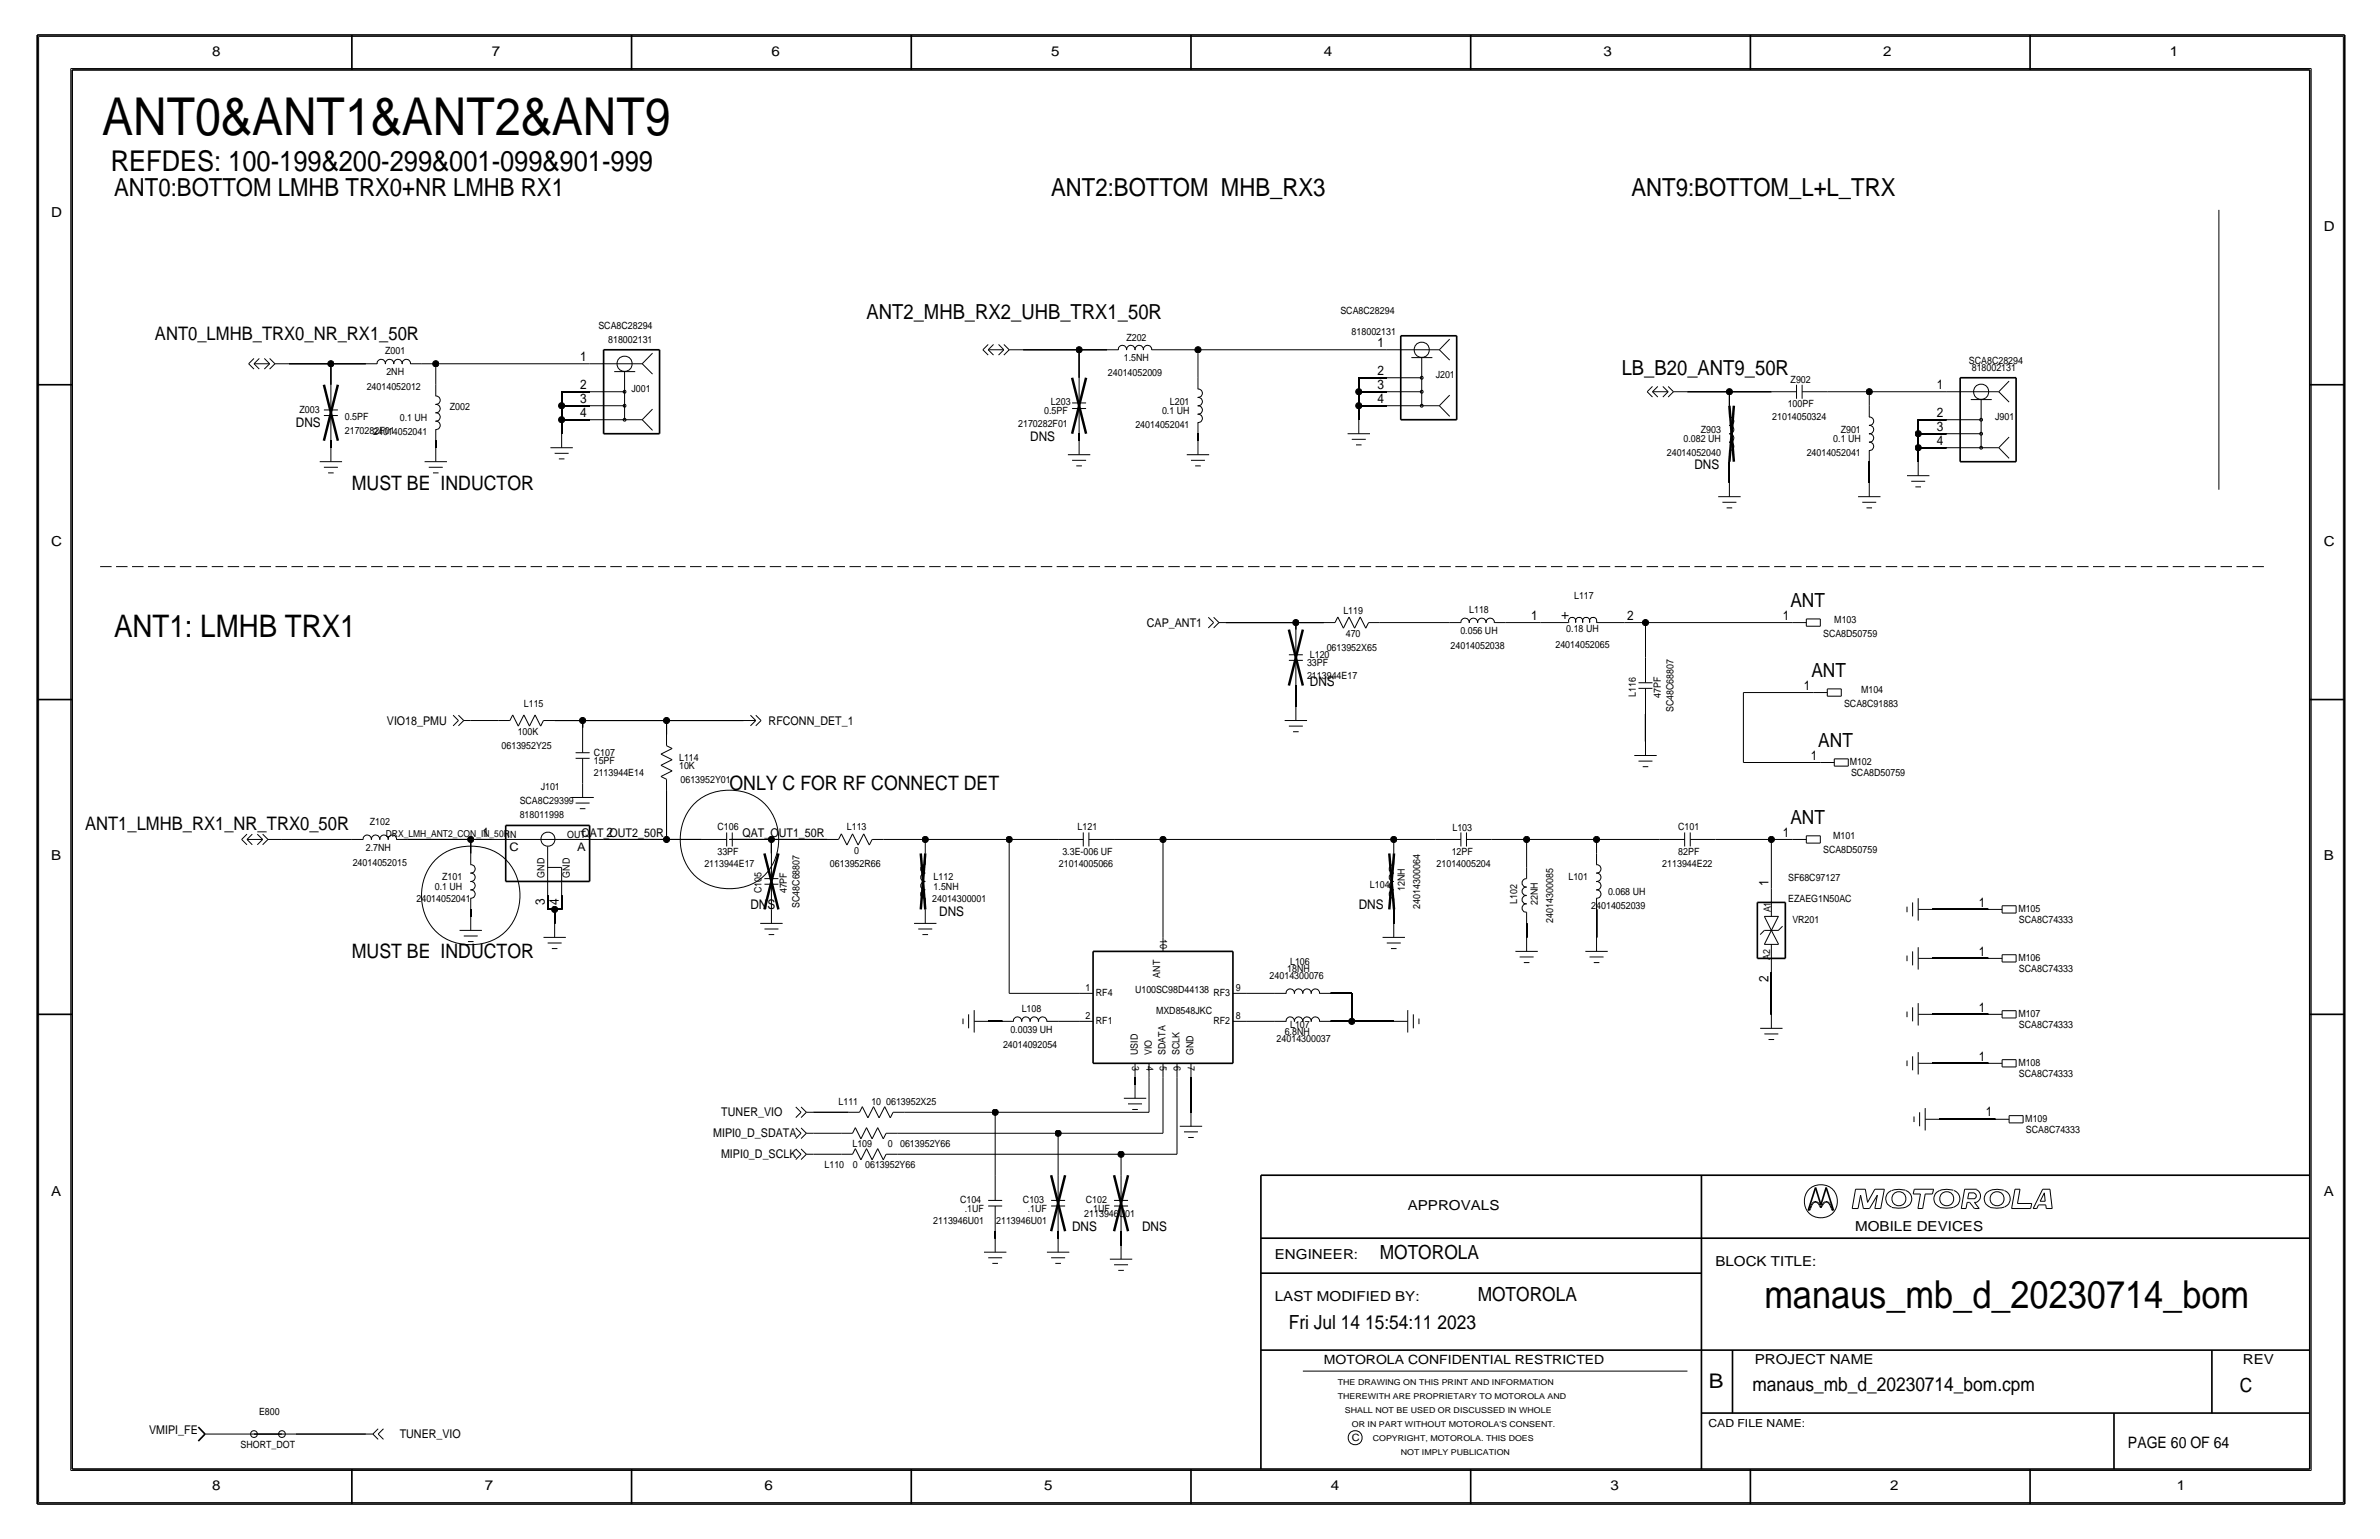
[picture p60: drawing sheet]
<svg xmlns="http://www.w3.org/2000/svg" width="432mm" height="279mm" viewBox="0 0 432 279" stroke-linecap="round" stroke-linejoin="round" font-family="sans-serif">
<defs><g id="words">
<text font-size="9.5" x="18.5" y="24.5">ANT0&amp;ANT1&amp;ANT2&amp;ANT9</text>
<text font-size="7" x="320.4" y="237.5">manaus_mb_d_20230714_bom</text>
<text font-size="5.6" x="20.7" y="115.6">ANT1: LMHB TRX1</text>
<text font-size="5.2" x="20.1" y="31">REFDES: 100-199&amp;200-299&amp;001-099&amp;901-999</text>
<g font-size="4.5">
<text x="20.7" y="35.6">ANT0:BOTTOM LMHB TRX0+NR LMHB RX1</text>
<text x="190.9" y="35.6">ANT2:BOTTOM MHB_RX3</text>
<text x="296.3" y="35.6">ANT9:BOTTOM_L+L_TRX</text>
</g>
<g font-size="3.8">
<text x="157.4" y="57.9">ANT2_MHB_RX2_UHB_TRX1_50R</text>
<text x="294.5" y="68.1">LB_B20_ANT9_50R</text>
</g>
<text font-size="3.7" x="310.4" y="252.1">B</text>
<g font-size="3.6">
<text x="63.9" y="88.9">MUST BE INDUCTOR</text>
<text x="132.5" y="143.5">ONLY C FOR RF CONNECT DET</text>
<text x="63.9" y="174">MUST BE INDUCTOR</text>
</g>
<g font-size="3.5">
<text x="325.2" y="110.2">ANT</text>
<text x="329" y="122.9">ANT</text>
<text x="330.2" y="135.6">ANT</text>
<text x="325.2" y="149.6">ANT</text>
<text x="250.6" y="228.6">MOTOROLA</text>
<text x="268.4" y="236.2">MOTOROLA</text>
<text x="234.1" y="241.3">Fri Jul 14 15:54:11 2023</text>
<text x="318.3" y="252.6">manaus_mb_d_20230714_bom.cpm</text>
<text x="406.8" y="252.7">C</text>
</g>
<g font-size="3.4">
<text x="28.1" y="61.7">ANT0_LMHB_TRX0_NR_RX1_50R</text>
<text x="15.4" y="150.6">ANT1_LMHB_RX1_NR_TRX0_50R</text>
</g>
<text font-size="2.9" x="386.5" y="262.9">PAGE 60 OF 64</text>
<g font-size="2.5">
<text x="38.5" y="10.2">8</text>
<text x="89.3" y="10.2">7</text>
<text x="140.1" y="10.2">6</text>
<text x="190.9" y="10.2">5</text>
<text x="240.4" y="10.2">4</text>
<text x="291.2" y="10.2">3</text>
<text x="342" y="10.2">2</text>
<text x="394.1" y="10.2">1</text>
<text x="9.3" y="39.4">D</text>
<text x="422" y="41.9">D</text>
<text x="9.3" y="99.1">C</text>
<text x="422" y="99.1">C</text>
<text x="9.3" y="156.2">B</text>
<text x="422" y="156.2">B</text>
<text x="9.3" y="217.2">A</text>
<text x="255.7" y="219.7">APPROVALS</text>
<text x="422" y="217.2">A</text>
<text x="337" y="223.5">MOBILE DEVICES</text>
<text x="231.5" y="228.6">ENGINEER:</text>
<text x="311.6" y="229.9">BLOCK TITLE:</text>
<text x="231.5" y="236.2">LAST MODIFIED BY:</text>
<text x="318.7" y="247.5">PROJECT NAME</text>
<text x="407.4" y="247.6">REV</text>
<text x="38.5" y="270.5">8</text>
<text x="88" y="270.5">7</text>
<text x="138.8" y="270.5">6</text>
<text x="189.6" y="270.5">5</text>
<text x="241.7" y="270.5">4</text>
<text x="292.5" y="270.5">3</text>
<text x="343.3" y="270.5">2</text>
<text x="395.4" y="270.5">1</text>
</g>
<g font-size="2.4">
<text x="105.4" y="65.5">1</text>
<text x="250.2" y="63">1</text>
<text x="105.4" y="70.6">2</text>
<text x="250.2" y="70.6">3</text>
<text x="250.2" y="68.1">2</text>
<text x="351.8" y="70.6">1</text>
<text x="53.7" y="77.5">DNS</text>
<text x="105.4" y="75.7">4</text>
<text x="105.4" y="73.2">3</text>
<text x="250.2" y="73.2">4</text>
<text x="351.8" y="75.7">2</text>
<text x="187.1" y="80">DNS</text>
<text x="351.8" y="80.8">4</text>
<text x="351.8" y="78.2">3</text>
<text x="307.7" y="85.1">DNS</text>
<text x="278.1" y="112.5">1</text>
<text x="295.6" y="112.5">2</text>
<text x="323.8" y="112.5">1</text>
<text x="237.9" y="124.5">DNS</text>
<text x="327.6" y="125.2">1</text>
<text x="328.9" y="137.9">1</text>
<text x="87.6" y="151.9">1</text>
<text x="110.1" y="151.9">2</text>
<text x="323.8" y="151.9">1</text>
<text x="321.2" y="160.8" transform="rotate(-90 321.2 160.8)">1</text>
<text x="99" y="164.3" transform="rotate(-90 99 164.3)">3</text>
<text x="101.5" y="164.3" transform="rotate(-90 101.5 164.3)">4</text>
<text x="136.3" y="165.1">DNS</text>
<text x="170.6" y="166.4">DNS</text>
<text x="246.8" y="165.1">DNS</text>
<text x="359.4" y="164.6">1</text>
<text x="359.4" y="173.5">1</text>
<text x="321.2" y="178.2" transform="rotate(-90 321.2 178.2)">2</text>
<text x="359.4" y="183.6">1</text>
<text x="359.4" y="192.5">1</text>
<text x="360.7" y="202.7">1</text>
<text x="194.7" y="223.5">DNS</text>
<text x="207.4" y="223.5">DNS</text>
</g>
<text font-size="2.3" x="240.4" y="247.6">MOTOROLA CONFIDENTIAL RESTRICTED</text>
<g font-size="2.2">
<text x="208.3" y="113.8">CAP_ANT1</text>
<text x="70.3" y="131.6">VIO18_PMU</text>
<text x="139.6" y="131.6">RFCONN_DET_1</text>
<text x="105.6" y="151.9">QAT_OUT2_50R</text>
<text x="134.8" y="151.9">QAT_OUT1_50R</text>
<text x="131" y="202.7">TUNER_VIO</text>
<text x="129.5" y="206.5">MIPI0_D_SDATA</text>
<text x="131" y="210.3">MIPI0_D_SCLK</text>
<text x="27.1" y="260.3">VMIPI_FE</text>
<text x="72.6" y="261.1">TUNER_VIO</text>
</g>
<g font-size="2.1">
<text x="92.5" y="154.4">C</text>
<text x="104.9" y="154.4">A</text>
</g>
<text font-size="2" x="310.3" y="259.1">CAD FILE NAME:</text>
<g font-size="1.8">
<text x="108.7" y="59.7">SCA8C28294</text>
<text x="243.4" y="57">SCA8C28294</text>
<text x="69.9" y="64.3">Z001</text>
<text x="110.5" y="62.2">818002131</text>
<text x="204.1" y="65.5">1.5NH</text>
<text x="204.6" y="61.9">Z202</text>
<text x="245.5" y="60.9">818002131</text>
<text x="66.6" y="70.9">24014052012</text>
<text x="70.2" y="68.1">2NH</text>
<text x="114.7" y="71.1">J001</text>
<text x="201.2" y="68.3">24014052009</text>
<text x="260.8" y="68.6">J201</text>
<text x="325.2" y="69.5">Z902</text>
<text x="357.6" y="66">SCA8C28294</text>
<text x="358.1" y="67.3">818002131</text>
<text x="54.4" y="74.9">Z003</text>
<text x="62.6" y="76.2">0.5PF</text>
<text x="72.6" y="76.5">0.1 UH</text>
<text x="81.7" y="74.5">Z002</text>
<text x="184.9" y="77.5">2170282F01</text>
<text x="189.7" y="75.2">0.5PF</text>
<text x="190.9" y="73.5">L203</text>
<text x="206.2" y="77.7">24014052041</text>
<text x="211" y="75.2">0.1 UH</text>
<text x="212.5" y="73.5">L201</text>
<text x="321.9" y="76.2">21014050324</text>
<text x="324.7" y="73.9">100PF</text>
<text x="362.4" y="76.2">J901</text>
<text x="62.6" y="78.7">2170282F01</text>
<text x="67.8" y="79">24014052041</text>
<text x="302.7" y="82.8">24014052040</text>
<text x="305.8" y="80.3">0.082 UH</text>
<text x="308.9" y="78.5">Z903</text>
<text x="328.1" y="82.8">24014052041</text>
<text x="333" y="80.3">0.1 UH</text>
<text x="334.3" y="78.5">Z901</text>
<text x="244" y="111.4">L119</text>
<text x="266.8" y="111.3">L118</text>
<text x="285.9" y="108.8">L117</text>
<text x="333.1" y="113">M103</text>
<text x="237.9" y="119.4">L120</text>
<text x="241" y="118.1">0613952X65</text>
<text x="244.4" y="115.7">470</text>
<text x="263.5" y="117.9">24014052038</text>
<text x="265.2" y="115.1">0.056 UH</text>
<text x="282.5" y="117.6">24014052065</text>
<text x="284.5" y="114.8">0.18 UH</text>
<text x="331.1" y="115.6">SCA8D50759</text>
<text x="237.4" y="123.2">2113944E17</text>
<text x="237.4" y="120.9">33PF</text>
<text x="338" y="125.7">M104</text>
<text x="95.1" y="128.3">L115</text>
<text x="297.1" y="126.5" transform="rotate(-90 297.1 126.5)">L116</text>
<text x="301.7" y="126.6" transform="rotate(-90 301.7 126.6)">47PF</text>
<text x="303.9" y="129.3" transform="rotate(-90 303.9 129.3)">SC48C68807</text>
<text x="334.9" y="128.3">SCA8C91883</text>
<text x="91.1" y="135.9">0613952Y25</text>
<text x="94" y="133.5">100K</text>
<text x="107.8" y="137.2">C107</text>
<text x="98.2" y="143.5">J101</text>
<text x="107.8" y="138.7">15PF</text>
<text x="107.8" y="141">2113944E14</text>
<text x="123.3" y="138.1">L114</text>
<text x="123.3" y="139.5">10K</text>
<text x="123.6" y="142.1">0613952Y01</text>
<text x="335.9" y="138.8">M102</text>
<text x="336.2" y="141">SCA8D50759</text>
<text x="67.2" y="149.9">Z102</text>
<text x="94.4" y="148.6">818011998</text>
<text x="94.4" y="146">SCA8C29399</text>
<text x="66.5" y="154.4">2.7NH</text>
<text x="103" y="152.1">OUT</text>
<text x="130.3" y="155.2">33PF</text>
<text x="130.3" y="150.6">C106</text>
<text x="153.8" y="150.7">L113</text>
<text x="155.2" y="155">0</text>
<text x="192.9" y="155.2">3.3E-006 UF</text>
<text x="195.7" y="150.6">L121</text>
<text x="263.7" y="155.2">12PF</text>
<text x="263.8" y="150.8">L103</text>
<text x="304.8" y="155.2">82PF</text>
<text x="304.8" y="150.6">C101</text>
<text x="331.1" y="154.9">SCA8D50759</text>
<text x="332.9" y="152.4">M101</text>
<text x="64.1" y="157.2">24014052015</text>
<text x="79" y="161.5">0.1 UH</text>
<text x="80.3" y="159.8">Z101</text>
<text x="98.9" y="159.4" transform="rotate(-90 98.9 159.4)">GND</text>
<text x="103.5" y="159.4" transform="rotate(-90 103.5 159.4)">GND</text>
<text x="127.9" y="157.5">2113944E17</text>
<text x="150.7" y="157.5">0613952R66</text>
<text x="169.6" y="161.5">1.5NH</text>
<text x="169.6" y="159.8">L112</text>
<text x="192.3" y="157.5">21014005066</text>
<text x="248.8" y="161.3">L104</text>
<text x="255.2" y="161.8" transform="rotate(-90 255.2 161.8)">12NH</text>
<text x="260.9" y="157.5">21014005204</text>
<text x="284.9" y="159.8">L101</text>
<text x="301.9" y="157.5">2113944E22</text>
<text x="324.8" y="160">SF68C97127</text>
<text x="75.7" y="163.8">24014052041</text>
<text x="138.3" y="162.2" transform="rotate(-90 138.3 162.2)">C105</text>
<text x="142.9" y="162.2" transform="rotate(-90 142.9 162.2)">47PF</text>
<text x="145.2" y="164.9" transform="rotate(-90 145.2 164.9)">SC48C68807</text>
<text x="169.3" y="163.8">24014300001</text>
<text x="258" y="164.9" transform="rotate(-90 258 164.9)">24014300064</text>
<text x="275.5" y="164.1" transform="rotate(-90 275.5 164.1)">L102</text>
<text x="279.3" y="164.4" transform="rotate(-90 279.3 164.4)">22NH</text>
<text x="282.1" y="167.5" transform="rotate(-90 282.1 167.5)">24014300085</text>
<text x="289" y="165.1">24014052039</text>
<text x="292.1" y="162.6">0.068 UH</text>
<text x="321.6" y="165.6" transform="rotate(-90 321.6 165.6)">A1</text>
<text x="324.8" y="163.8">EZAEG1N50AC</text>
<text x="325.5" y="167.6">VR201</text>
<text x="366.6" y="165.5">M105</text>
<text x="366.7" y="167.6">SCA8C74333</text>
<text x="210.7" y="170.4" transform="rotate(90 210.7 170.4)">10</text>
<text x="197.1" y="179.8">1</text>
<text x="210.7" y="177.5" transform="rotate(-90 210.7 177.5)">ANT</text>
<text x="224.4" y="179.8">9</text>
<text x="230.6" y="177.8">24014300076</text>
<text x="233.8" y="176.5">18NH</text>
<text x="234.3" y="175.3">L106</text>
<text x="321.5" y="174.2" transform="rotate(-90 321.5 174.2)">A2</text>
<text x="366.6" y="174.4">M106</text>
<text x="366.7" y="176.5">SCA8C74333</text>
<text x="185.6" y="183.7">L108</text>
<text x="197.1" y="184.9">2</text>
<text x="199" y="180.8">RF4</text>
<text x="199" y="185.9">RF1</text>
<text x="206.1" y="180.3">U100SC98D44138</text>
<text x="210" y="184.1">MXD8548JKC</text>
<text x="220.4" y="180.8">RF3</text>
<text x="220.4" y="185.9">RF2</text>
<text x="224.4" y="184.9">8</text>
<text x="366.6" y="184.6">M107</text>
<text x="182.2" y="190.2">24014092054</text>
<text x="183.5" y="187.5">0.0039 UH</text>
<text x="206.7" y="191.5" transform="rotate(-90 206.7 191.5)">USID</text>
<text x="209.2" y="191.5" transform="rotate(-90 209.2 191.5)">VIO</text>
<text x="211.7" y="191.5" transform="rotate(-90 211.7 191.5)">SDATA</text>
<text x="214.2" y="191.5" transform="rotate(-90 214.2 191.5)">SCLK</text>
<text x="216.8" y="191.5" transform="rotate(-90 216.8 191.5)">GND</text>
<text x="231.9" y="189.2">24014300037</text>
<text x="233.3" y="188">6.8NH</text>
<text x="234.3" y="186.7">L107</text>
<text x="366.7" y="186.7">SCA8C74333</text>
<text x="205.6" y="193.5" transform="rotate(90 205.6 193.5)">3</text>
<text x="208.2" y="193.5" transform="rotate(90 208.2 193.5)">4</text>
<text x="210.7" y="193.5" transform="rotate(90 210.7 193.5)">5</text>
<text x="213.2" y="193.5" transform="rotate(90 213.2 193.5)">6</text>
<text x="215.7" y="193.5" transform="rotate(90 215.7 193.5)">7</text>
<text x="366.6" y="193.4">M108</text>
<text x="366.7" y="195.6">SCA8C74333</text>
<text x="152.3" y="200.7">L111</text>
<text x="158.3" y="200.7">10</text>
<text x="160.9" y="200.7">0613952X25</text>
<text x="367.8" y="203.6">M109</text>
<text x="154.8" y="208.3">L109</text>
<text x="161.2" y="208.3">0</text>
<text x="163.5" y="208.3">0613952Y66</text>
<text x="367.9" y="205.7">SCA8C74333</text>
<text x="149.7" y="212.1">L110</text>
<text x="154.9" y="212.1">0</text>
<text x="157.1" y="212.1">0613952Y66</text>
<text x="174.4" y="218.4">C104</text>
<text x="175.2" y="220">.1UF</text>
<text x="185.8" y="218.4">C103</text>
<text x="186.7" y="220">.1UF</text>
<text x="196.9" y="221">2113946U01</text>
<text x="197.2" y="218.4">C102</text>
<text x="198.1" y="220">.1UF</text>
<text x="169.5" y="222.2">2113946U01</text>
<text x="180.9" y="222.2">2113946U01</text>
<text x="47" y="256.9">E800</text>
<text x="43.7" y="262.9">SHORT_DOT</text>
<text x="245.5" y="261.6">C</text>
</g>
<text font-size="1.7" x="70.1" y="151.9">DRX_LMH_ANT2_CON_IN_50RIN</text>
<g font-size="1.5">
<text x="243" y="251.5">THE DRAWING ON THIS PRINT AND INFORMATION</text>
<text x="243" y="254">THEREWITH ARE PROPRIETARY TO MOTOROLA AND</text>
<text x="244.2" y="256.5">SHALL NOT BE USED OR DISCUSSED IN WHOLE</text>
<text x="245.5" y="259.1">OR IN PART WITHOUT MOTOROLA'S CONSENT.</text>
<text x="249.3" y="261.6">COPYRIGHT, MOTOROLA. THIS DOES</text>
<text x="254.4" y="264.2">NOT IMPLY PUBLICATION</text>
</g>
</g></defs>
<!-- layer: Nets -->
<g fill="none" stroke="#000" stroke-width=".18">
<path d="M403 38.1v50.8zM52.5 66h7.6zM60.1 66v3.8zM60.1 66h6.3zM76.6 66h2.5zM79.1 66v3.8zM79.1 66h28zM102 71.1h5.1zM102 76.2v2.5zM102 76.2h5.1zM102 71.1v2.6zM102 73.7h5.1z"/>
<path d="M102 73.7v2.5zM185.8 63.5h10.2zM196 78.7v1.3zM196 63.5v5.1zM196 63.5h5.1zM211.2 63.5h6.4zM217.6 78.7v1.3zM217.6 63.5v5.1zM217.6 63.5h34.3zM246.8 73.7v2.5zM246.8 73.7h5.1zM246.8 71.1v2.6z"/>
<path d="M246.8 71.1h5.1zM246.8 68.6v2.5zM246.8 68.6h5.1zM306.5 71.1h7.6zM314.1 71.1v2.6zM314.1 71.1h7.6zM331.9 71.1h7.6zM339.5 71.1v2.6zM339.5 71.1h14zM348.4 76.2h5.1zM348.4 76.2v2.5zM348.4 78.7h5.1z"/>
<path d="M348.4 78.7v2.6zM60.1 80v1.3zM79.1 80v1.3zM314.1 83.8v3.8zM339.5 83.8v3.8zM348.4 81.3v2.5zM348.4 81.3h5.1zM222.7 113h12.7zM235.4 113v1.3zM235.4 113h5zM250.6 113h12.7zM273.5 113h6.3z"/>
<path d="M295 113h3.9zM298.9 113v6.4zM298.9 113h26.6zM85.5 130.8h5.1zM100.7 130.8h5.1zM105.8 130.8v1.3zM105.8 130.8h15.3zM121.1 130.8v2.5zM121.1 130.8h13.9zM235.4 124.5v3.8zM298.9 129.5v5.1zM316.6 138.4h14z"/>
<path d="M316.6 125.7v12.7zM316.6 125.7h12.7zM51.2 152.4h12.7zM74.1 152.4h11.4zM78.8 156.4a9.4 9.4 0 0 1 13.4 0 9.3 9.3 0 0 1-2.1 14 9.5 9.5 0 0 1-11.3-1.7 9.6 9.6 0 0 1 0-12.3zM85.5 152.4v2.5zM85.5 152.4h3.8zM109.6 152.4h11.5zM121.1 143.5v8.9zM121.1 152.4h6.3zM125.8 146.3a9.4 9.4 0 0 1 13.4 0 9.3 9.3 0 0 1-2.2 14 9.5 9.5 0 0 1-11.2-1.8 9.6 9.6 0 0 1 0-12.2zM132.5 152.4h5.1z"/>
<path d="M137.6 152.4h2.5zM140.1 152.4v2.5zM140.1 152.4h10.2zM160.4 152.4h7.6zM168 152.4v2.5zM168 152.4h15.3zM183.3 152.4h8.9zM183.3 152.4v27.9zM202.3 152.4h8.9zM211.2 152.4v17.8zM211.2 152.4h41.9zM253.1 152.4v2.5z"/>
<path d="M253.1 152.4h7.7zM270.9 152.4h6.4zM277.3 152.4v5.1zM277.3 152.4h12.7zM290 152.4v2.5zM290 152.4h11.4zM311.6 152.4h10.1zM321.7 152.4v8.9zM321.7 152.4h3.8zM85.5 165.1v1.3zM99.5 162.6v2.5zM99.5 165.1h1.2z"/>
<path d="M100.7 165.1v2.5zM100.7 165.1h1.3zM102 162.6v2.5zM253.1 165.1v2.5zM277.3 167.6v2.6zM290 165.1v5.1zM321.7 176.5v7.6zM350.9 174h10.2zM350.9 165.1h10.2zM179.5 185.4h2.5zM183.3 180.3h12.7zM192.2 185.4h3.8z"/>
<path d="M206.1 195.6v1.2zM208.7 195.6v6.3zM211.2 195.6v10.1zM213.8 195.6v13.9zM216.3 195.6v6.3zM226.5 185.4h5zM226.5 180.3h5zM241.7 185.4h3.8zM241.7 180.3h3.8zM245.5 185.4h7.6zM245.5 180.3v5.1zM350.9 193h10.2z"/>
<path d="M350.9 184.1h10.2zM147.7 205.7h5.1zM147.7 201.9h6.4zM147.7 209.5h5.1zM163 205.7h29.2zM163 209.5h40.6zM164.2 201.9h16.5zM180.7 201.9v11.5zM180.7 201.9h28zM192.2 205.7v7.7zM192.2 205.7h19zM203.6 209.5v3.9z"/>
<path d="M203.6 209.5h10.2zM352.2 203.2h10.2zM180.7 223.5v1.3zM192.2 223.5v1.3zM203.6 223.5v2.6zM39.8 260.3h3.8zM53.7 260.3h12.7z"/>
</g>
<path d="M18.2 102.9h393.7" fill="none" stroke="#000" stroke-width=".18" stroke-dasharray="2.1 .8" stroke-linecap="butt"/>
<g fill="#000" stroke="#000" stroke-width=".18">
<circle cx="60.1" cy="66" r=".56"/>
<circle cx="79.1" cy="66" r=".56"/>
<circle cx="102" cy="73.7" r=".56"/>
<circle cx="102" cy="76.2" r=".56"/>
<circle cx="196" cy="63.5" r=".56"/>
<circle cx="217.6" cy="63.5" r=".56"/>
<circle cx="246.8" cy="71.1" r=".56"/>
<circle cx="246.8" cy="73.7" r=".56"/>
<circle cx="314.1" cy="71.1" r=".56"/>
<circle cx="339.5" cy="71.1" r=".56"/>
<circle cx="348.4" cy="78.7" r=".56"/>
<circle cx="348.4" cy="81.3" r=".56"/>
<circle cx="235.4" cy="113" r=".56"/>
<circle cx="298.9" cy="113" r=".56"/>
<circle cx="105.8" cy="130.8" r=".56"/>
<circle cx="121.1" cy="130.8" r=".56"/>
<circle cx="85.5" cy="152.4" r=".56"/>
<circle cx="121.1" cy="152.4" r=".56"/>
<circle cx="140.1" cy="152.4" r=".56"/>
<circle cx="168" cy="152.4" r=".56"/>
<circle cx="183.3" cy="152.4" r=".56"/>
<circle cx="211.2" cy="152.4" r=".56"/>
<circle cx="253.1" cy="152.4" r=".56"/>
<circle cx="277.3" cy="152.4" r=".56"/>
<circle cx="290" cy="152.4" r=".56"/>
<circle cx="321.7" cy="152.4" r=".56"/>
<circle cx="100.7" cy="165.1" r=".56"/>
<circle cx="245.5" cy="185.4" r=".56"/>
<circle cx="180.7" cy="201.9" r=".56"/>
<circle cx="192.2" cy="205.7" r=".56"/>
<circle cx="203.6" cy="209.5" r=".56"/>
</g>
<!-- layer: Components -->
<g fill="none" stroke="#000" stroke-width=".18">
<path d="M45.2 66l.9 1zM46.1 66l1 1zM46.1 66h2.9zM46.1 65.1l-.9 .9zM47.1 65.1l-1 .9zM48 65.1l1 .9zM49 66l-1 1zM49 65.1l.9 .9zM49.9 66l-.9 1zM49.9 66h2.6zM58.8 74.4h2.6zM58.8 75.4h2.6z"/>
<path d="M60.1 75.4v4.6zM60.1 69.8v4.6zM66.4 66h2.1zM68.5 66.1a.75 .75 0 0 1 .7-.9 .75 .75 0 0 1 .8 .9M70 66.1a.75 .75 0 0 1 .7-.9 .75 .75 0 0 1 .8 .9M71.5 66.1a.75 .75 0 0 1 .8-.9 .75 .75 0 0 1 .7 .9M73.1 66.1a.75 .75 0 0 1 .7-.9 .75 .75 0 0 1 .7 .9M74.6 66h2zM79.1 71.9a.75 .75 0 0 1 .9 .8 .75 .75 0 0 1-.9 .7M79.1 75a.75 .75 0 0 1 .9 .7 .75 .75 0 0 1-.9 .8M79.1 76.5a.75 .75 0 0 1 .9 .7 .75 .75 0 0 1-.9 .8M79.1 73.5a.75 .75 0 0 1 .9 .7 .75 .75 0 0 1-.9 .7"/>
<path d="M79.1 78v2zM79.1 69.8v2.1zM102 78.7v2.6zM107.1 73.7h6.3zM107.1 66h9.5zM107.1 71.1h6.3zM107.1 76.2h9.5zM111.6 67.5h3.8zM113.2 73.5h.4v.3h-.4zM113.2 76h.4v.4h-.4zM113.2 70.9h.4v.4h-.4zM113.4 67.5v8.7z"/>
<path d="M116.6 66l1.9 1.9zM116.6 76.2l1.9 1.9zM118.5 64.1l-1.9 1.9zM118.5 74.3l-1.9 1.9zM178.5 63.5l1 1zM178.5 63.5l1-1zM179.5 63.5l.9 1zM179.5 63.5h2.8zM179.5 63.5l.9-1zM181.4 64.5l.9-1zM181.4 62.5l.9 1zM182.3 64.5l1-1z"/>
<path d="M182.3 62.5l1 1zM183.3 63.5h2.5zM194.7 73.2h2.6zM194.7 74.2h2.6zM196 74.2v4.5zM196 68.6v4.6zM201.1 63.5h2zM203.1 63.6a.75 .75 0 0 1 .7-.9 .75 .75 0 0 1 .8 .9M204.6 63.6a.75 .75 0 0 1 .8-.9 .75 .75 0 0 1 .7 .9M206.1 63.6a.75 .75 0 0 1 .8-.9 .75 .75 0 0 1 .7 .9M207.7 63.6a.75 .75 0 0 1 .7-.9 .75 .75 0 0 1 .7 .9M209.2 63.5h2z"/>
<path d="M217.5 70.7a.75 .75 0 0 1 .9 .7 .75 .75 0 0 1-.9 .7M217.5 73.7a.75 .75 0 0 1 .9 .7 .75 .75 0 0 1-.9 .8M217.5 75.2a.75 .75 0 0 1 .9 .8 .75 .75 0 0 1-.9 .7M217.5 72.2a.75 .75 0 0 1 .9 .7 .75 .75 0 0 1-.9 .8M217.6 76.7v2zM217.6 68.6v2zM244.8 78.7h4zM245.5 79.8h2.6zM246.8 76.2v2.5zM251.9 71.1h6.3zM251.9 63.5h9.5zM251.9 68.6h6.3z"/>
<path d="M251.9 73.7h9.5zM256.3 64.9h3.8zM258 70.9h.4v.4h-.4zM258 73.5h.4v.3h-.4zM258 68.4h.4v.4h-.4zM258.2 64.9v8.8zM261.4 63.5l1.9 1.9zM261.4 73.7l1.9 1.9zM263.3 61.6l-1.9 1.9zM263.3 71.7l-1.9 2zM299.2 71.1l.9 1zM299.2 71.1l.9-.9z"/>
<path d="M300.1 71.1l1 1zM300.1 71.1h2.9zM301.1 70.2l-1 .9zM302 72.1l1-1zM302 70.2l1 .9zM303 72.1l.9-1zM303 70.2l.9 .9zM303.9 71.1h2.6zM314 75.7a.75 .75 0 0 1 .9 .8 .75 .75 0 0 1-.9 .7M314 78.8a.75 .75 0 0 1 .9 .7 .75 .75 0 0 1-.9 .8M314 77.3a.75 .75 0 0 1 .9 .7 .75 .75 0 0 1-.9 .7M314.1 73.7v2z"/>
<path d="M321.7 71.1h4.6zM326.3 69.8v2.6zM327.3 71.1h4.6zM327.3 69.8v2.6zM339.4 75.7a.75 .75 0 0 1 .9 .8 .75 .75 0 0 1-.9 .7M339.4 78.8a.75 .75 0 0 1 .9 .7 .75 .75 0 0 1-.9 .8M339.4 77.3a.75 .75 0 0 1 .9 .7 .75 .75 0 0 1-.9 .7M339.5 73.7v2zM353.5 78.7h6.3zM353.5 71.1h9.5zM353.5 76.2h6.3zM357.9 72.5h3.8z"/>
<path d="M359.6 78.6h.4v.3h-.4zM359.6 76h.4v.4h-.4zM359.8 72.5v8.8zM363 71.1l1.9 1.9zM364.9 69.2l-1.9 1.9zM364.9 79.3l-1.9 2zM58.1 83.8h4zM58.8 84.8h2.6zM59.6 85.9h1zM60.1 81.3v2.5zM77.1 83.8h4.1zM77.9 84.8h2.5z"/>
<path d="M78.6 85.9h1.1zM79.1 81.3v2.5zM100 81.3h4zM100.7 82.3h2.6zM101.5 83.3h1zM194 82.5h4zM194.7 83.6h2.6zM195.5 84.6h1zM196 80v2.5zM215.5 82.5h4.1zM216.3 83.6h2.5zM217.1 84.6h1z"/>
<path d="M217.6 80v2.5zM246.3 80.8h1zM312.1 90.2h4zM312.8 91.2h2.6zM313.6 92.2h1zM314 80.3a.75 .75 0 0 1 .9 .8 .75 .75 0 0 1-.9 .7M314.1 81.8v2zM314.1 87.6v2.6zM337.5 90.2h4zM338.2 91.2h2.6zM339 92.2h1zM339.4 80.3a.75 .75 0 0 1 .9 .8 .75 .75 0 0 1-.9 .7"/>
<path d="M339.5 81.8v2zM339.5 87.6v2.6zM346.4 86.4h4zM347.1 87.4h2.6zM347.9 88.4h1zM348.4 83.8v2.6zM353.5 81.3h9.5zM359.6 81.1h.4v.4h-.4zM363 81.3l1.9 1.9zM219.5 112.1l.9 .9zM219.5 114l.9-1zM220.4 114l1-1z"/>
<path d="M220.4 112.1l1 .9zM221.4 113h1.3zM234.1 118.9h2.5zM234.1 119.9h2.5zM235.4 119.9v4.6zM235.4 114.3v4.6zM240.4 113h2.1zM243 112l-.5 1zM243 112l1 2zM245 112l-1 2zM245 112l1 2zM247 112l-1 2z"/>
<path d="M247 112l1.1 2zM248.6 113h2zM248.6 113l-.5 1zM263.3 113h2zM265.3 113.1a.75 .75 0 0 1 .8-.9 .75 .75 0 0 1 .7 .9M266.9 113.1a.75 .75 0 0 1 .7-.9 .75 .75 0 0 1 .7 .9M268.4 113.1a.75 .75 0 0 1 .7-.9 .75 .75 0 0 1 .7 .9M269.9 113.1a.75 .75 0 0 1 .7-.9 .75 .75 0 0 1 .8 .9M271.4 113h2.1zM279.8 113h5.1zM283.6 111.8h1.3zM284.2 111.1v1.3z"/>
<path d="M284.9 113a.64 .64 0 0 1 .6-.9 .64 .64 0 0 1 .6 .9M286.2 113a.64 .64 0 0 1 .6-.9 .64 .64 0 0 1 .6 .9M287.5 113a.64 .64 0 0 1 .6-.9 .64 .64 0 0 1 .5 .9M288.7 113a.64 .64 0 0 1 .6-.9 .64 .64 0 0 1 .6 .9M290 113h5zM298.9 119.4v4.6zM325.5 113h2.6zM328.1 112.4v1.3zM328.1 112.4h2.5zM328.1 113.7h2.5zM330.6 112.4v1.3zM82.3 129.8l1 1z"/>
<path d="M83.3 130.8l-1 1zM83.3 129.8l.9 1zM84.2 130.8l-.9 1zM84.2 130.8h1.3zM90.6 130.8h2zM93.1 129.8l-.5 1zM93.1 129.8l1 2zM95.1 129.8l-1 2zM95.1 129.8l1.1 2zM97.2 129.8l-1 2zM97.2 129.8l1 2zM98.7 130.8h2z"/>
<path d="M98.7 130.8l-.5 1zM104.5 136.7h2.6zM104.5 137.7h2.6zM105.8 137.7v4.5zM105.8 132.1v4.6zM120 138.9l2.1-1zM120 136.9l2.1 1zM120 138.9l2.1 1.1zM120 136.9l2.1-1zM121.1 133.3v2.1zM121.1 135.4l1 .5zM135 130.8h2.3z"/>
<path d="M136.3 129.8l1 1zM137.3 129.8l.9 1zM137.3 130.8l-1 1zM138.2 130.8l-.9 1zM233.3 130.8h4.1zM234.1 131.8h2.5zM234.8 132.8h1.1zM235.4 128.3v2.5zM296.8 137.2h4.1zM297.6 138.2h2.5zM297.6 125h2.5zM297.6 124h2.5z"/>
<path d="M298.3 139.2h1.1zM298.9 134.6v2.6zM298.9 125v4.5zM329.3 125.7h2.6zM330.6 138.4h2.5zM331.9 125.1v1.3zM331.9 125.1h2.5zM331.9 126.4h2.5zM333.1 137.8v1.3zM333.1 137.8h2.6zM333.1 139.1h2.6zM334.4 125.1v1.3z"/>
<path d="M335.7 137.8v1.3zM43.9 152.4l1 1zM43.9 152.4l1-1zM44.9 152.4l.9 1zM44.9 152.4h2.8zM44.9 152.4l.9-1zM46.7 151.4l1 1zM47.7 152.4l-1 1zM47.7 151.4l1 1zM48.7 152.4l-1 1zM48.7 152.4h2.5zM63.9 152.4h2z"/>
<path d="M65.9 152.5a.75 .75 0 0 1 .8-.9 .75 .75 0 0 1 .7 .9M67.5 152.5a.75 .75 0 0 1 .7-.9 .75 .75 0 0 1 .7 .9M69 152.5a.75 .75 0 0 1 .7-.9 .75 .75 0 0 1 .8 .9M70.5 152.5a.75 .75 0 0 1 .7-.9 .75 .75 0 0 1 .8 .9M72 152.4h2.1zM85.4 157a.75 .75 0 0 1 .9 .8 .75 .75 0 0 1-.9 .7M85.4 158.5a.75 .75 0 0 1 .9 .8 .75 .75 0 0 1-.9 .7M85.5 154.9v2.1zM89.3 152.4h20.3zM99.5 153.7v8.9zM99.5 157.5h2.5zM102 157.5v5.1z"/>
<path d="M103.8 144.8h4zM104.5 145.8h2.6zM105.3 146.8h1zM105.8 142.2v2.6zM120 141l2.1-1zM120 141l1.1 .5zM121.1 141.5v2zM127.4 152.4h4.6zM132 151.1v2.6zM133 152.4h4.6zM133 151.1v2.6zM138.8 159.5h2.6z"/>
<path d="M140.1 154.9v4.6zM150.3 152.4h2zM152.8 151.4l-.5 1zM152.8 151.4l1 2zM154.8 151.4l-1 2zM154.8 151.4l1.1 2zM156.9 151.4l-1 2zM156.9 151.4l1 2zM158.4 152.4h2zM158.4 152.4l-.5 1zM168 154.9v2.1zM168 157a.74 .74 0 0 0-.8 .8 .74 .74 0 0 0 .8 .7"/>
<path d="M168 158.5a.74 .74 0 0 0-.8 .8 .74 .74 0 0 0 .8 .7M192.2 152.4h4.5zM196.7 151.1v2.6zM197.8 152.4h4.5zM197.8 151.1v2.6zM253.1 154.9v2.1zM253.1 158.5a.74 .74 0 0 0-.8 .8 .74 .74 0 0 0 .8 .7M253.1 157a.74 .74 0 0 0-.8 .8 .74 .74 0 0 0 .8 .7M260.8 152.4h4.5zM265.3 151.1v2.6zM266.3 152.4h4.6zM266.3 151.1v2.6z"/>
<path d="M277.3 157.5v2zM277.3 159.6a.74 .74 0 0 0-.9 .7 .74 .74 0 0 0 .9 .7M289.9 157a.75 .75 0 0 1 .9 .8 .75 .75 0 0 1-.9 .7M289.9 158.5a.75 .75 0 0 1 .9 .8 .75 .75 0 0 1-.9 .7M290 154.9v2.1zM301.4 152.4h4.6zM306 151.1v2.6zM307 152.4h4.6zM307 151.1v2.6zM325.5 152.4h2.6zM328.1 151.7v1.4zM328.1 151.7h2.5z"/>
<path d="M328.1 153.1h2.5zM330.6 151.7v1.4zM83.5 168.9h4zM84.2 169.9h2.6zM85 170.9h1zM85.4 160.1a.75 .75 0 0 1 .9 .7 .75 .75 0 0 1-.9 .7M85.4 161.6a.75 .75 0 0 1 .9 .7 .75 .75 0 0 1-.9 .8M85.5 163.1v2zM85.5 166.4v2.5zM98.7 170.2h4.1zM99.5 171.2h2.5zM100.2 172.2h1z"/>
<path d="M100.7 167.6v2.6zM138.1 167.6h4zM138.8 160.5h2.6zM138.8 168.7h2.6zM139.6 169.7h1zM140.1 160.5v4.6zM140.1 165.1v2.5zM166 167.6h4.1zM166.8 168.7h2.5zM167.5 169.7h1.1zM168 163.1v2zM168 165.1v2.5z"/>
<path d="M168 160.1a.74 .74 0 0 0-.8 .7 .74 .74 0 0 0 .8 .7M168 161.6a.74 .74 0 0 0-.8 .7 .74 .74 0 0 0 .8 .8M211.2 170.2v2.5zM251.1 170.2h4.1zM251.9 171.2h2.5zM252.6 172.2h1zM253.1 163.1v2zM253.1 167.6v2.6zM253.1 161.6a.74 .74 0 0 0-.8 .7 .74 .74 0 0 0 .8 .8M253.1 160.1a.74 .74 0 0 0-.8 .7 .74 .74 0 0 0 .8 .7M275.2 172.7h4.1zM276 173.7h2.5z"/>
<path d="M276.8 174.8h1zM277.3 165.6v2zM277.3 170.2v2.5zM277.3 161.1a.74 .74 0 0 0-.9 .7 .74 .74 0 0 0 .9 .8M277.3 164.1a.74 .74 0 0 0-.9 .8 .74 .74 0 0 0 .9 .7M277.3 162.6a.74 .74 0 0 0-.9 .7 .74 .74 0 0 0 .9 .8M287.9 172.7h4.1zM288.7 173.7h2.5zM289.5 174.8h1zM289.9 160.1a.75 .75 0 0 1 .9 .7 .75 .75 0 0 1-.9 .7M289.9 161.6a.75 .75 0 0 1 .9 .7 .75 .75 0 0 1-.9 .8M290 163.1v2z"/>
<path d="M290 170.2v2.5zM320.4 171.4h2.6zM320.4 166.4h2.6zM320.4 166.4l1.3 2.5zM320.4 168.9l-.7 .8zM320.4 168.9h2.6zM321.7 161.3v5.1zM321.7 171.4v5.1zM321.7 168.9l1.3 2.5zM323 166.4l-2.6 5zM323 168.9l.7-.8zM346.4 164.6v1z"/>
<path d="M346.4 173.5v1zM347.4 163.8v2.6zM347.4 172.7v2.6zM348.4 165.1h2.5zM348.4 163.1v4zM348.4 174h2.5zM348.4 172v4zM361.1 165.1h2.5zM361.1 174h2.5zM363.6 164.4v1.4zM363.6 164.4h2.6zM363.6 165.8h2.6z"/>
<path d="M363.6 173.3v1.4zM363.6 173.3h2.6zM363.6 174.7h2.6zM366.2 164.4v1.4zM366.2 173.3v1.4zM174.9 184.9v1zM175.9 184.1v2.6zM176.9 185.4h2.6zM176.9 183.4v4.1zM182 185.4h2zM184 185.5a.75 .75 0 0 1 .8-.9 .75 .75 0 0 1 .7 .9M185.6 185.5a.75 .75 0 0 1 .7-.9 .75 .75 0 0 1 .7 .9"/>
<path d="M187.1 185.5a.75 .75 0 0 1 .7-.9 .75 .75 0 0 1 .8 .9M188.6 185.5a.75 .75 0 0 1 .8-.9 .75 .75 0 0 1 .7 .9M190.1 185.4h2.1zM196 180.3h2.5zM196 185.4h2.5zM204.1 199.4h4.1zM206.1 193v2.6zM206.1 196.8v2.6zM208.7 193v2.6zM211.2 193v2.6zM213.8 193v2.6zM216.3 193v2.6z"/>
<path d="M223.9 180.3h2.6zM223.9 185.4h2.6zM231.5 180.3h2.1zM231.5 185.4h2.1zM233.6 180.4a.75 .75 0 0 1 .7-.9 .75 .75 0 0 1 .8 .9M233.6 185.5a.75 .75 0 0 1 .7-.9 .75 .75 0 0 1 .8 .9M235.1 180.4a.75 .75 0 0 1 .7-.9 .75 .75 0 0 1 .8 .9M235.1 185.5a.75 .75 0 0 1 .7-.9 .75 .75 0 0 1 .8 .9M236.6 180.4a.75 .75 0 0 1 .8-.9 .75 .75 0 0 1 .7 .9M236.6 185.5a.75 .75 0 0 1 .8-.9 .75 .75 0 0 1 .7 .9M238.2 180.4a.75 .75 0 0 1 .7-.9 .75 .75 0 0 1 .7 .9M238.2 185.5a.75 .75 0 0 1 .7-.9 .75 .75 0 0 1 .7 .9"/>
<path d="M239.7 180.3h2zM239.7 185.4h2zM253.1 185.4h2.6zM255.7 183.4v4.1zM256.7 184.1v2.6zM257.7 184.9v1zM319.7 186.7h4zM320.4 187.7h2.6zM321.2 188.7h1zM321.7 184.1v2.6zM346.4 183.6v1.1zM346.4 192.5v1z"/>
<path d="M347.4 182.9v2.5zM347.4 191.8v2.5zM348.4 184.1h2.5zM348.4 182.1v4.1zM348.4 193h2.5zM348.4 191v4.1zM361.1 184.1h2.5zM361.1 193h2.5zM363.6 183.5v1.3zM363.6 183.5h2.6zM363.6 184.8h2.6zM363.6 192.4v1.3z"/>
<path d="M363.6 192.4h2.6zM363.6 193.7h2.6zM366.2 183.5v1.3zM366.2 192.4v1.3zM144.5 206.7l1-1zM144.5 204.8l1 .9zM144.5 201l1 .9zM144.5 202.9l1-1zM144.5 208.6l1 .9zM145.5 204.8l1 .9zM145.5 202.9l1-1zM145.5 201l1 .9z"/>
<path d="M145.5 209.5l-1 1zM145.5 208.6l1 .9zM146.5 205.7l-1 1zM146.5 205.7h1.2zM146.5 201.9h1.2zM146.5 209.5l-1 1zM146.5 209.5h1.2zM152.8 205.7h2zM152.8 209.5h2zM154.1 201.9h2zM155.3 204.7l-.5 1zM155.3 204.7l1.1 2.1z"/>
<path d="M155.3 208.5l-.5 1zM155.3 208.5l1.1 2.1zM156.6 200.9l-.5 1zM156.6 200.9l1 2zM157.4 204.7l-1 2.1zM157.4 204.7l1 2.1zM157.4 208.5l-1 2.1zM157.4 208.5l1 2.1zM158.6 200.9l-1 2zM158.6 200.9l1.1 2zM159.4 204.7l-1 2.1zM159.4 204.7l1 2.1z"/>
<path d="M159.4 208.5l-1 2.1zM159.4 208.5l1 2.1zM160.7 200.9l-1 2zM160.7 200.9l1 2zM160.9 205.7h2.1zM160.9 205.7l-.5 1.1zM160.9 209.5h2.1zM160.9 209.5l-.5 1.1zM162.2 201.9h2zM162.2 201.9l-.5 1zM179.5 217.9h2.5zM179.5 218.9h2.5z"/>
<path d="M180.7 218.9v4.6zM180.7 213.4v4.5zM190.9 217.9h2.5zM190.9 218.9h2.5zM192.2 218.9v4.6zM192.2 213.4v4.5zM202.3 217.9h2.6zM202.3 218.9h2.6zM203.6 218.9v4.6zM203.6 213.4v4.5zM204.9 200.4h2.5zM205.6 201.4h1.1z"/>
<path d="M214.3 204.5h4zM215 205.5h2.6zM215.8 206.5h1zM216.3 201.9v2.6zM347.6 202.7v1zM348.6 201.9v2.6zM349.7 203.2h2.5zM349.7 201.2v4zM362.4 203.2h2.5zM364.9 202.5v1.4zM364.9 202.5h2.5zM364.9 203.9h2.5z"/>
<path d="M367.4 202.5v1.4zM178.7 227.3h4.1zM179.5 228.3h2.5zM180.2 229.4h1.1zM180.7 224.8v2.5zM190.1 227.3h4.1zM190.9 228.3h2.5zM191.7 229.4h1zM192.2 224.8v2.5zM201.6 228.6h4zM202.3 229.6h2.6zM203.1 230.6h1z"/>
<path d="M203.6 226.1v2.5zM37.2 260.3h2.6zM43.6 260.3h2.5zM51.2 260.3h2.5zM66.4 260.3h1.3zM67.7 260.3l1-.9zM67.7 260.3l1 1zM68.7 260.3l.9 1zM68.7 260.3l.9-.9z"/>
<circle cx="113.4" cy="66.1" r="1.38"/>
<circle cx="258.2" cy="63.5" r="1.38"/>
<circle cx="359.8" cy="71.1" r="1.38"/>
<circle cx="99.5" cy="152.4" r="1.28"/>
<circle cx="46.1" cy="260.4" r=".61"/>
<circle cx="51.2" cy="260.4" r=".61"/>
</g>
<g fill="none" stroke="#000" stroke-width=".3">
<path d="M109.6 63.5v15.2zM109.6 63.5h10.2zM109.6 78.7h10.2zM119.8 63.5v15.2zM254.4 61v15.2zM254.4 61h10.2zM254.4 76.2h10.2zM264.6 61v15.2zM356 68.6v15.2zM356 68.6h10.2zM366.2 68.6v15.2zM356 83.8h10.2z"/>
<path d="M91.8 149.9h15.3zM91.8 149.9v10.1zM107.1 149.9v10.1zM91.8 160h15.3zM198.5 172.7v20.3zM198.5 172.7h25.4zM223.9 172.7v20.3zM319.2 163.8h5.1zM319.2 174h5.1zM319.2 163.8v10.2zM324.3 163.8v10.2zM198.5 193h25.4z"/>
<path d="M36 259.1l1.2 1.2zM37.2 260.3l-1.2 1.3zM46.1 260.3h5.1z"/>
</g>
<g fill="none" stroke="#000" stroke-width=".45">
<path d="M58.8 69.8l2.6 10.2zM61.4 69.8l-2.6 10.2zM194.7 68.6l2.6 10.1zM197.3 68.6l-2.6 10.1zM314.1 73.7l.8 10.1zM314.9 73.7l-.8 10.1zM234.1 114.3l2.5 10.2zM236.6 114.3l-2.5 10.2zM138.8 154.9l2.6 10.2zM141.4 154.9l-2.6 10.2zM167.2 154.9l.8 10.2zM168 154.9l-.8 10.2z"/>
<path d="M252.3 154.9l.9 10.2zM253.2 154.9l-.9 10.2zM190.9 213.4l2.5 10.1zM193.4 213.4l-2.5 10.1zM202.3 213.4l2.6 10.1zM204.9 213.4l-2.6 10.1z"/>
</g>
<!-- layer: Page Border and Title Block -->
<g fill="none" stroke="#000" stroke-width=".3">
<path d="M6.8 6.4h419.1zM6.8 6.4v266.6zM13.1 12.7h406.4zM13.1 12.7v254zM63.9 6.4v6.3zM114.7 6.4v6.3zM165.5 6.4v6.3zM216.3 6.4v6.3zM267.1 6.4v6.3zM317.9 6.4v6.3zM368.7 6.4v6.3zM419.5 12.7v254z"/>
<path d="M425.9 6.4v266.6zM6.8 69.8h6.3zM419.5 69.8h6.4zM6.8 127h6.3zM419.5 127h6.4zM6.8 184.1h6.3zM419.5 184.1h6.4zM229 213.4v53.3zM229 213.4h190.5zM309 213.4v53.3zM328.4 219.7h.2zM328.8 219.4l-.2 .3z"/>
<path d="M329 218.8l-.2 .6zM329.2 218.5l-.2 .3zM329.4 218.3l.2-.1zM329.4 218.3l-.2 .2zM329.6 218.2h.2zM329.7 215.6l1 3.1zM329.7 215.6l-1.3 4.1zM329.8 218.2l.2 .1zM330 218.3l.3 .2zM330.3 218.5l.2 .3zM330.5 218.8l.2 .5zM330.9 218.8l-.2 .5z"/>
<path d="M331.2 218.5l-.3 .3zM331.2 218.5l.2-.2zM331.4 218.3l.2-.1zM331.6 218.2h.2zM331.7 215.6l1.3 4.1zM331.7 215.6l-1 3.1zM331.8 218.2l.2 .1zM332 218.3l.2 .2zM332.2 218.5l.2 .3zM332.4 218.8l.3 .6zM332.7 219.4l.1 .3zM332.8 219.7h.2z"/>
<path d="M229 224.8h190.5zM229 231.1h80zM229 245.1h190.5zM309 256.5h110.5zM314.7 245.1v11.4zM383.9 256.5v10.2zM401.7 245.1v11.4zM6.8 273h419.1zM13.1 266.7h406.4zM63.9 266.7v6.3zM114.7 266.7v6.3zM165.5 266.7v6.3z"/>
<path d="M216.3 266.7v6.3zM267.1 266.7v6.3zM317.9 266.7v6.3zM368.7 266.7v6.3z"/>
</g>
<g fill="none" stroke="#000" stroke-width=".18">
<path d="M7 6.6h418.6zM7 6.6v266.2zM12.9 12.4h406.9zM12.9 12.4v254.6zM419.8 12.4v254.6zM425.6 6.6v266.2zM336.4 219.4h1.1zM337 215.9h1.8zM337 215.9l-.6 3.5zM337.9 217l-.4 2.4zM337.9 217l.5 2.4zM338.4 219.4h1.1z"/>
<path d="M338.8 215.9l.4 2.4zM340.5 215.9l-1.3 2.4zM340.5 215.9h1.7zM340.5 219.4h1.1zM341 217l-.5 2.4zM341 217l-1.5 2.4zM342.2 215.9l-.6 3.5zM343.5 216.2a1.6 1.6 0 0 0-1 1.5 1.6 1.6 0 0 0 1.1 1.5M346.1 216.1h-.1a4 4 0 0 0-2.4 .1M346.2 216.2a1.59 1.59 0 0 1 1 1.5 1.59 1.59 0 0 1-1 1.5 5.1 5.1 0 0 1-2.6 0M347.5 216.8h1.3zM347.7 215.9l-.2 .9z"/>
<path d="M347.7 215.9h3.5zM348.3 219.4h.9zM348.8 216.8l-.5 2.6zM349.7 216.8l-.5 2.6zM349.7 216.8h1.3zM351.2 215.9l-.2 .9zM354.8 216.1a3.1 3.1 0 0 0-3.3 .7 1.62 1.62 0 0 0 .8 2.4M354.8 219.2a5.1 5.1 0 0 1-2.5 0M354.9 216.2a1.59 1.59 0 0 1 1.1 1.5 1.59 1.59 0 0 1-1.1 1.5M356.2 219.4h.9zM356.8 215.9l-.6 3.5zM356.8 215.9h2.2z"/>
<path d="M357.3 218.3h.4zM357.3 218.3l-.2 1.1zM357.4 217.6h1.2zM357.6 216.6l-.2 1zM357.6 216.6h1zM357.7 218.3l.9 1.1zM358.5 216.7a.5 .5 0 0 1 .4 .4 .5 .5 0 0 1-.4 .5M358.6 219.4h.9zM358.6 218.3l.9 1.1zM358.6 218.3h.4zM359 216a1.24 1.24 0 0 1 .7 1.1 1.24 1.24 0 0 1-.7 1.2M363.9 216.1a3.1 3.1 0 0 0-3.3 .7 1.62 1.62 0 0 0 .8 2.4"/>
<path d="M364 219.2a5.1 5.1 0 0 1-2.6 0M364 216.2a1.59 1.59 0 0 1 1.1 1.5 1.59 1.59 0 0 1-1.1 1.5M365.4 219.4h3.4zM366 215.9l-.6 3.5zM366 215.9h.9zM366.4 218.5h2.6zM366.9 215.9l-.5 2.6zM369 218.5l-.2 .9zM369.3 219.4h.6zM370.2 218.7l-.3 .7zM370.2 218.7h1.4zM370.5 218.1h.9z"/>
<path d="M371 215.9l-1.7 3.5zM371 215.9h1.3zM371.3 216.6l-.8 1.5zM371.3 216.6l.1 1.5zM371.6 218.7l.1 .7zM371.7 219.4h1zM372.3 215.9l.4 3.5zM236.6 248.9h69.9zM7 272.8h418.6zM12.9 267h406.9z"/>
<circle cx="330.7" cy="218.1" r="3"/>
<circle cx="344.9" cy="217.6" r="1.28"/>
<circle cx="353.6" cy="217.6" r="1.28"/>
<circle cx="362.7" cy="217.6" r="1.28"/>
<circle cx="246.1" cy="261" r="1.28"/>
</g>
<use href="#words"/>
</svg>
